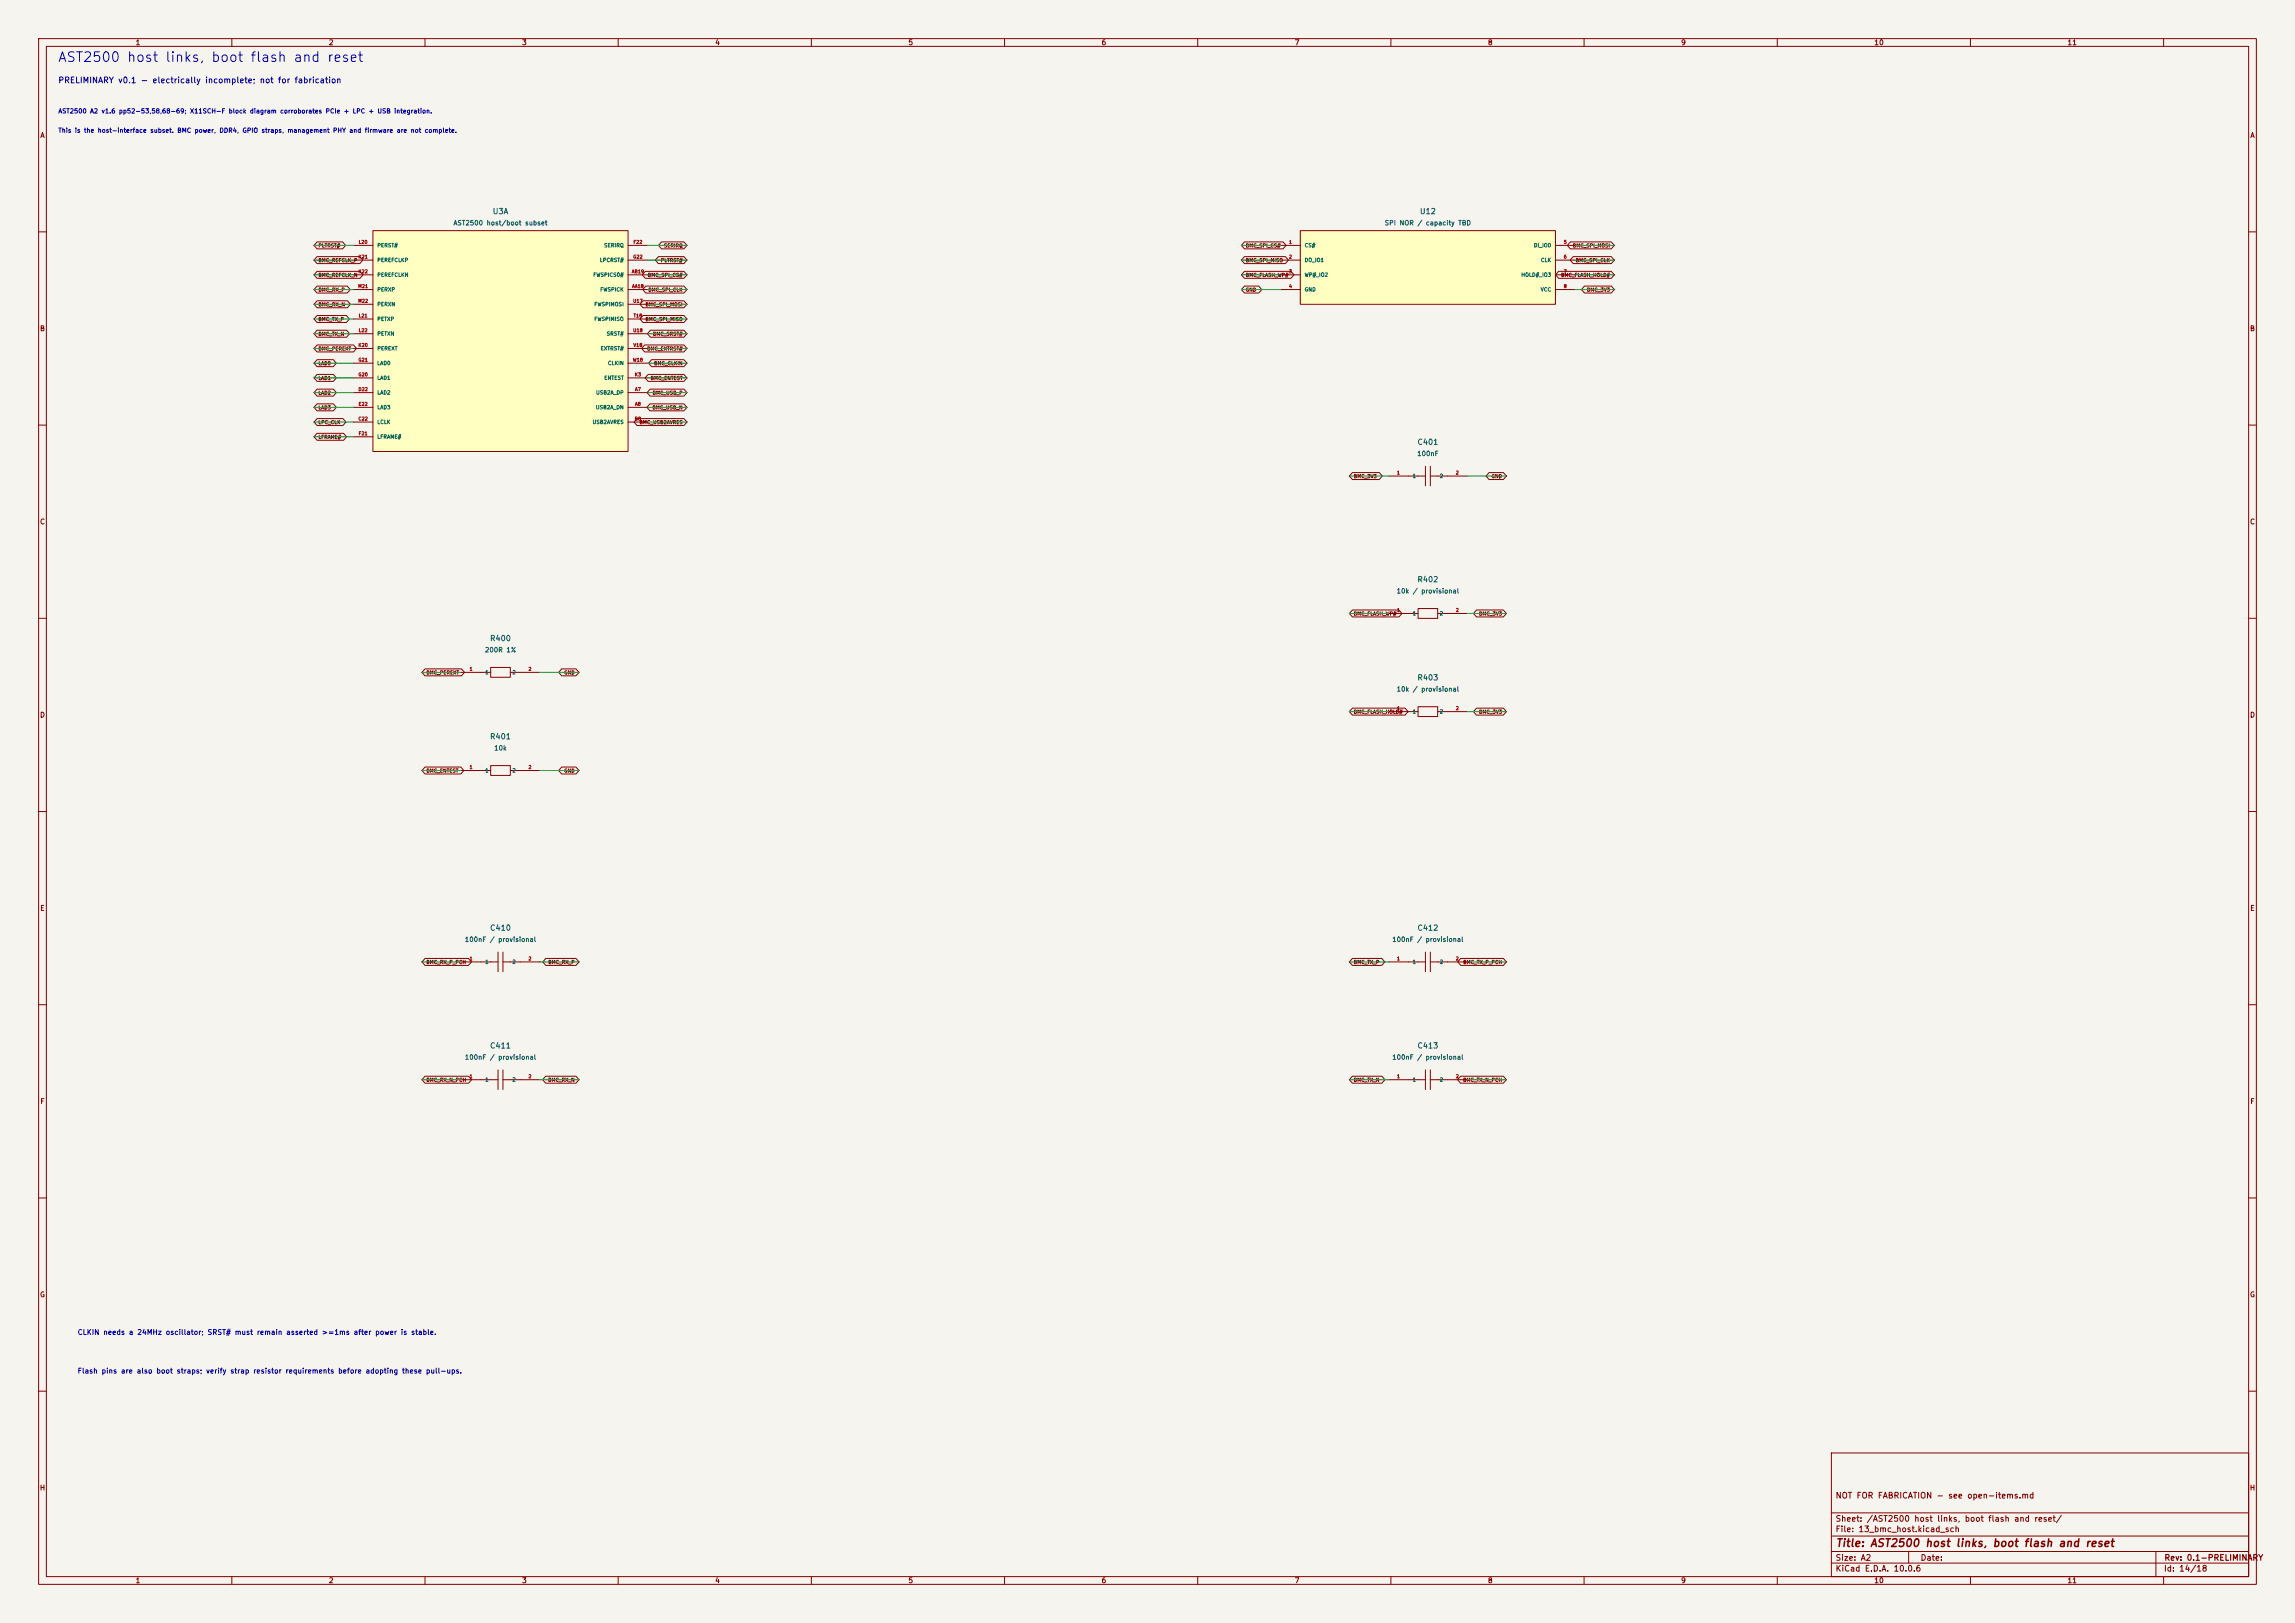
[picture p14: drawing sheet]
<svg xmlns="http://www.w3.org/2000/svg" width="594mm" height="420mm" viewBox="0 0 594 420" stroke-linecap="round" stroke-linejoin="round" font-family="sans-serif">
<defs><g id="words">
<text font-size="2.5" fill="#0000c2" x="14.9" y="16.7">AST2500 host links, boot flash and reset</text>
<text font-size="2" fill="#840000" x="475" y="400.8">Title: AST2500 host links, boot flash and reset</text>
<text font-size="1.5" fill="#0000c2" x="15" y="21.9">PRELIMINARY v0.1 - electrically incomplete; not for fabrication</text>
<g font-size="1.5" fill="#840000">
<text x="475" y="388.1">NOT FOR FABRICATION - see open-items.md</text>
<text x="475" y="394.1">Sheet: /AST2500 host links, boot flash and reset/</text>
<text x="475" y="396.8">File: 13_bmc_host.kicad_sch</text>
<text x="475" y="407">KiCad E.D.A. 10.0.6</text>
<text x="475" y="404.2">Size: A2</text>
<text x="497" y="404.2">Date:</text>
<text x="560" y="407">Id: 14/18</text>
<text x="560.1" y="404.2">Rev: 0.1-PRELIMINARY</text>
</g>
<g font-size="1.4" fill="#006464">
<text x="127.4" y="55.8">U3A</text>
<text x="367.4" y="55.8">U12</text>
<text x="366.7" y="115.4">C401</text>
<text x="366.7" y="151">R402</text>
<text x="126.7" y="166.2">R400</text>
<text x="366.7" y="176.4">R403</text>
<text x="126.7" y="191.6">R401</text>
<text x="126.7" y="241.2">C410</text>
<text x="366.7" y="241.2">C412</text>
<text x="126.7" y="271.7">C411</text>
<text x="366.7" y="271.7">C413</text>
</g>
<g font-size="1.3" fill="#840000">
<text x="35" y="12">1</text>
<text x="85" y="12">2</text>
<text x="135" y="12">3</text>
<text x="185" y="12">4</text>
<text x="235" y="12">5</text>
<text x="285" y="12">6</text>
<text x="335" y="12">7</text>
<text x="385" y="12">8</text>
<text x="435" y="12">9</text>
<text x="485" y="12">10</text>
<text x="535" y="12">11</text>
<text x="10.3" y="36">A</text>
<text x="582.3" y="36">A</text>
<text x="10.2" y="86">B</text>
<text x="582.2" y="86">B</text>
<text x="10.2" y="136">C</text>
<text x="582.2" y="136">C</text>
<text x="10.2" y="186">D</text>
<text x="582.2" y="186">D</text>
<text x="10.3" y="236">E</text>
<text x="582.3" y="236">E</text>
<text x="10.3" y="286">F</text>
<text x="582.3" y="286">F</text>
<text x="10.2" y="336">G</text>
<text x="582.2" y="336">G</text>
<text x="10.2" y="386">H</text>
<text x="582.2" y="386">H</text>
<text x="35" y="410">1</text>
<text x="85" y="410">2</text>
<text x="135" y="410">3</text>
<text x="185" y="410">4</text>
<text x="235" y="410">5</text>
<text x="285" y="410">6</text>
<text x="335" y="410">7</text>
<text x="385" y="410">8</text>
<text x="435" y="410">9</text>
<text x="485" y="410">10</text>
<text x="535" y="410">11</text>
</g>
<g font-size="1.3" fill="#0000c2">
<text x="20" y="345.7">CLKIN needs a 24MHz oscillator; SRST# must remain asserted &gt;=1ms after power is stable.</text>
<text x="20" y="355.7">Flash pins are also boot straps; verify strap resistor requirements before adopting these pull-ups.</text>
</g>
<g font-size="1.2" fill="#0000c2">
<text x="15" y="29.6">AST2500 A2 v1.6 pp52-53,58,68-69; X11SCH-F block diagram corroborates PCIe + LPC + USB integration.</text>
<text x="15" y="34.6">This is the host-interface subset. BMC power, DDR4, GPIO straps, management PHY and firmware are not complete.</text>
</g>
<g font-size="1.2" fill="#006464">
<text x="117.2" y="58.6">AST2500 host/boot subset</text>
<text x="358.3" y="58.6">SPI NOR / capacity TBD</text>
<text x="366.7" y="118.3">100nF</text>
<text x="361.4" y="153.9">10k / provisional</text>
<text x="125.4" y="169.1">200R 1%</text>
<text x="361.4" y="179.3">10k / provisional</text>
<text x="127.8" y="194.5">10k</text>
<text x="120.2" y="244">100nF / provisional</text>
<text x="360.2" y="244">100nF / provisional</text>
<text x="120.2" y="274.5">100nF / provisional</text>
<text x="360.2" y="274.5">100nF / provisional</text>
</g>
<g font-size="1" fill="#006464">
<text x="97.5" y="64.2">PERST#</text>
<text x="156.2" y="64.2">SERIRQ</text>
<text x="337.6" y="64.2">CS#</text>
<text x="396.9" y="64.2">DI_IO0</text>
<text x="97.5" y="68">PEREFCLKP</text>
<text x="97.5" y="71.8">PEREFCLKN</text>
<text x="153.4" y="71.8">FWSPICS0#</text>
<text x="155.2" y="68">LPCRST#</text>
<text x="337.6" y="68">DO_IO1</text>
<text x="337.6" y="71.8">WP#_IO2</text>
<text x="393.6" y="71.8">HOLD#_IO3</text>
<text x="398.7" y="68">CLK</text>
<text x="97.5" y="75.6">PERXP</text>
<text x="155.2" y="75.6">FWSPICK</text>
<text x="337.6" y="75.6">GND</text>
<text x="398.7" y="75.6">VCC</text>
<text x="97.5" y="83.3">PETXP</text>
<text x="97.5" y="79.5">PERXN</text>
<text x="153.7" y="83.3">FWSPIMISO</text>
<text x="153.7" y="79.5">FWSPIMOSI</text>
<text x="97.5" y="87.1">PETXN</text>
<text x="156.9" y="87.1">SRST#</text>
<text x="97.5" y="94.7">LAD0</text>
<text x="97.5" y="90.9">PEREXT</text>
<text x="155.3" y="90.9">EXTRST#</text>
<text x="157.2" y="94.7">CLKIN</text>
<text x="97.5" y="98.5">LAD1</text>
<text x="156.3" y="98.5">ENTEST</text>
<text x="97.5" y="102.3">LAD2</text>
<text x="97.5" y="106.1">LAD3</text>
<text x="154.1" y="106.1">USB2A_DN</text>
<text x="154.2" y="102.3">USB2A_DP</text>
<text x="97.5" y="109.9">LCLK</text>
<text x="97.5" y="113.7">LFRAME#</text>
<text x="153.3" y="109.9">USB2AVRES</text>
<text x="365.5" y="123.9">1</text>
<text x="372.5" y="123.9">2</text>
<text x="365.5" y="159.5">1</text>
<text x="372.5" y="159.5">2</text>
<text x="125.5" y="174.7">1</text>
<text x="132.5" y="174.7">2</text>
<text x="365.5" y="184.9">1</text>
<text x="372.5" y="184.9">2</text>
<text x="125.5" y="200.1">1</text>
<text x="132.5" y="200.1">2</text>
<text x="125.5" y="249.6">1</text>
<text x="132.5" y="249.6">2</text>
<text x="365.5" y="249.6">1</text>
<text x="372.5" y="249.6">2</text>
<text x="125.5" y="280.1">1</text>
<text x="132.5" y="280.1">2</text>
<text x="365.5" y="280.1">1</text>
<text x="372.5" y="280.1">2</text>
</g>
<g font-size=".9" fill="#840000">
<text x="82.3" y="64.2">PLTRST#</text>
<text x="171.8" y="64.2">SERIRQ</text>
<text x="322.3" y="64.2">BMC_SPI_CS#</text>
<text x="407" y="64.2">BMC_SPI_MOSI</text>
<text x="82.3" y="71.9">BMC_REFCLK_N</text>
<text x="82.3" y="68.1">BMC_REFCLK_P</text>
<text x="167.6" y="71.9">BMC_SPI_CS#</text>
<text x="170.9" y="68.1">PLTRST#</text>
<text x="322.3" y="71.9">BMC_FLASH_WP#</text>
<text x="322.3" y="68.1">BMC_SPI_MISO</text>
<text x="403.9" y="71.9">BMC_FLASH_HOLD#</text>
<text x="407.7" y="68.1">BMC_SPI_CLK</text>
<text x="82.3" y="75.7">BMC_RX_P</text>
<text x="167.7" y="75.7">BMC_SPI_CLK</text>
<text x="322.3" y="75.7">GND</text>
<text x="410.6" y="75.7">BMC_3V3</text>
<text x="82.3" y="83.3">BMC_TX_P</text>
<text x="82.3" y="79.5">BMC_RX_N</text>
<text x="167" y="83.3">BMC_SPI_MISO</text>
<text x="167" y="79.5">BMC_SPI_MOSI</text>
<text x="82.3" y="87.1">BMC_TX_N</text>
<text x="168.9" y="87.1">BMC_SRST#</text>
<text x="82.3" y="94.7">LAD0</text>
<text x="82.3" y="90.9">BMC_PEREXT</text>
<text x="167.4" y="90.9">BMC_EXTRST#</text>
<text x="169.2" y="94.7">BMC_CLKIN</text>
<text x="82.3" y="98.5">LAD1</text>
<text x="168.3" y="98.5">BMC_ENTEST</text>
<text x="82.3" y="102.3">LAD2</text>
<text x="82.3" y="106.2">LAD3</text>
<text x="168.8" y="106.2">BMC_USB_N</text>
<text x="168.8" y="102.3">BMC_USB_P</text>
<text x="82.3" y="110">LPC_CLK</text>
<text x="82.3" y="113.8">LFRAME#</text>
<text x="165.4" y="110">BMC_USB2AVRES</text>
<text x="350.3" y="123.9">BMC_3V3</text>
<text x="385.9" y="123.9">GND</text>
<text x="350.3" y="159.5">BMC_FLASH_WP#</text>
<text x="382.7" y="159.5">BMC_3V3</text>
<text x="110.2" y="174.7">BMC_PEREXT</text>
<text x="145.9" y="174.7">GND</text>
<text x="350.3" y="184.9">BMC_FLASH_HOLD#</text>
<text x="382.7" y="184.9">BMC_3V3</text>
<text x="110.2" y="200.1">BMC_ENTEST</text>
<text x="145.9" y="200.1">GND</text>
<text x="110.2" y="249.7">BMC_RX_P_PCH</text>
<text x="141.8" y="249.7">BMC_RX_P</text>
<text x="350.3" y="249.7">BMC_TX_P</text>
<text x="378.6" y="249.7">BMC_TX_P_PCH</text>
<text x="110.2" y="280.1">BMC_RX_N_PCH</text>
<text x="141.8" y="280.1">BMC_RX_N</text>
<text x="350.3" y="280.1">BMC_TX_N</text>
<text x="378.6" y="280.1">BMC_TX_N_PCH</text>
</g>
<g font-size=".9" fill="#a90000">
<text x="92.7" y="63.3">L20</text>
<text x="163.8" y="63.3">F22</text>
<text x="333.5" y="63.3">1</text>
<text x="404.6" y="63.3">5</text>
<text x="92.7" y="67.1">K21</text>
<text x="92.7" y="70.9">K22</text>
<text x="163.4" y="70.9">AB19</text>
<text x="163.8" y="67.1">G22</text>
<text x="333.5" y="67.1">2</text>
<text x="333.5" y="70.9">3</text>
<text x="404.6" y="67.1">6</text>
<text x="404.6" y="70.9">7</text>
<text x="92.6" y="74.7">M21</text>
<text x="163.5" y="74.7">AA18</text>
<text x="333.5" y="74.7">4</text>
<text x="404.6" y="74.7">8</text>
<text x="92.6" y="78.5">M22</text>
<text x="92.7" y="82.3">L21</text>
<text x="163.8" y="78.5">U17</text>
<text x="163.9" y="82.3">T18</text>
<text x="92.7" y="90">K20</text>
<text x="92.7" y="86.1">L22</text>
<text x="163.8" y="86.1">U18</text>
<text x="163.8" y="90">V18</text>
<text x="92.7" y="93.8">G21</text>
<text x="163.7" y="93.8">W18</text>
<text x="92.7" y="101.4">D22</text>
<text x="92.7" y="97.6">G20</text>
<text x="164.2" y="97.6">K3</text>
<text x="164.2" y="101.4">A7</text>
<text x="92.7" y="105.2">E22</text>
<text x="164.2" y="105.2">A8</text>
<text x="92.7" y="109">C22</text>
<text x="92.7" y="112.8">F21</text>
<text x="164.2" y="109">B8</text>
<text x="361.5" y="123">1</text>
<text x="376.7" y="123">2</text>
<text x="361.5" y="158.5">1</text>
<text x="376.7" y="158.5">2</text>
<text x="121.4" y="173.8">1</text>
<text x="136.7" y="173.8">2</text>
<text x="361.5" y="183.9">1</text>
<text x="376.7" y="183.9">2</text>
<text x="121.4" y="199.2">1</text>
<text x="136.7" y="199.2">2</text>
<text x="121.4" y="248.7">1</text>
<text x="136.7" y="248.7">2</text>
<text x="361.5" y="248.7">1</text>
<text x="376.7" y="248.7">2</text>
<text x="121.4" y="279.2">1</text>
<text x="136.7" y="279.2">2</text>
<text x="361.5" y="279.2">1</text>
<text x="376.7" y="279.2">2</text>
</g>
</g></defs>
<path d="M0 0h594v420h-594z" fill="#f5f4ef" stroke="#f5f4ef" stroke-width=".26"/>
<g fill="none" stroke="#840000" stroke-width=".26">
<path d="M10 10h574v400h-574zM12 12h570v396h-570zM60 10v2M110 10v2M160 10v2M210 10v2M260 10v2M310 10v2M360 10v2M410 10v2M460 10v2M510 10v2"/>
<path d="M560 10v2M10 60h2M582 60h2M10 110h2M582 110h2M10 160h2M582 160h2M10 210h2M582 210h2M10 260h2M582 260h2M10 310h2"/>
<path d="M582 310h2M10 360h2M474 376h108v32h-108zM582 360h2M474 397.5h108M474 391.5h108M60 408v2M110 408v2M160 408v2M210 408v2M260 408v2M310 408v2"/>
<path d="M360 408v2M410 408v2M460 408v2M474 404.5h108M474 401.5h108M494 401.5v3M510 408v2M558 401.5v6.5M560 408v2"/>
</g>
<path d="M336.5 59.7h66.1v19h-66.1z" fill="#ffffc2"/>
<path d="M336.5 59.7h66.1v19h-66.1zM331.5 63.5h5M331.5 67.3h5M331.5 71.1h5M331.5 74.9h5M402.6 63.5h5.1M402.6 67.3h5.1M402.6 71.1h5.1M402.6 74.9h5.1" fill="none" stroke="#840000" stroke-width=".26"/>
<path d="M96.5 59.7h66.1v57.1h-66.1z" fill="#ffffc2"/>
<g fill="none" stroke="#840000" stroke-width=".26">
<path d="M96.5 59.7h66.1v57.1h-66.1zM82.1 62.6h6.6l.8 .9-.8 .9h-6.6l-.8-.9zM82.1 77.8h7.8l.8 .9-.8 .9h-7.8l-.8-.9zM82.1 74h7.8l.8 .9-.8 .9h-7.8l-.8-.9zM82.1 70.2h11.1l.8 .9-.8 .9h-11.1l-.8-.9zM82.1 66.4h11l.8 .9-.8 .9h-11l-.8-.9zM91.4 74.9h5.1M91.4 71.1h5.1M91.4 63.5h5.1M91.4 67.3h5.1M91.4 78.7h5.1M162.6 74.9h5"/>
<path d="M162.6 71.1h5M162.6 63.5h5M162.6 67.3h5M162.6 78.7h5M166.4 77.8h10.6l.8 .9-.8 .9h-10.6l-.8-.9zM167 70.2h10l.8 .9-.8 .9h-10l-.8-.9zM167.2 74h9.8l.8 .9-.8 .9h-9.8l-.8-.9zM170.4 66.4h6.6l.8 .9-.8 .9h-6.6l-.8-.9zM171.2 62.6h5.8l.8 .9-.8 .9h-5.8l-.8-.9zM322.1 62.6h10l.8 .9-.8 .9h-10l-.8-.9zM322.1 74h3.7l.8 .9-.8 .9h-3.7l-.8-.9zM322.1 70.2h12l.8 .9-.8 .9h-12l-.8-.9z"/>
<path d="M322.1 66.4h10.6l.8 .9-.8 .9h-10.6l-.8-.9zM403.4 70.2h13.6l.8 .9-.8 .9h-13.6l-.8-.9zM406.5 62.6h10.5l.8 .9-.8 .9h-10.5l-.8-.9zM407.2 66.4h9.8l.8 .9-.8 .9h-9.8l-.8-.9zM410.1 74h6.9l.8 .9-.8 .9h-6.9l-.8-.9zM82.1 96.9h4.2l.8 .9-.8 .9h-4.2l-.8-.9zM82.1 85.5h7.6l.8 .9-.8 .9h-7.6l-.8-.9zM82.1 81.6h7.6l.7 1-.7 .9h-7.6l-.8-.9zM82.1 93.1h4.2l.8 .9-.8 .9h-4.2l-.8-.9zM82.1 89.3h9.4l.8 .9-.8 .9h-9.4l-.8-.9zM91.4 97.8h5.1M91.4 94h5.1"/>
<path d="M91.4 90.2h5.1M91.4 82.6h5.1M91.4 86.4h5.1M162.6 97.8h5M162.6 94h5M162.6 90.2h5M162.6 82.6h5M162.6 86.4h5M166.4 81.6h10.6l.8 1-.8 .9h-10.6l-.8-.9zM166.9 89.3h10.1l.8 .9-.8 .9h-10.1l-.8-.9zM167.8 96.9h9.2l.8 .9-.8 .9h-9.2l-.8-.9zM168.4 85.5h8.6l.8 .9-.8 .9h-8.6l-.8-.9z"/>
<path d="M168.7 93.1h8.3l.8 .9-.8 .9h-8.3l-.8-.9zM82.1 100.7h4.2l.8 .9-.8 .9h-4.2l-.8-.9zM82.1 104.5h4.2l.8 .9-.8 .9h-4.2l-.8-.9zM82.1 108.3h6.7l.7 .9-.7 .9h-6.7l-.8-.9zM82.1 112.1h6.8l.8 .9-.8 .9h-6.8l-.8-.9zM91.4 101.6h5.1M91.4 105.4h5.1M91.4 109.2h5.1M91.4 113h5.1M162.6 101.6h5M162.6 105.4h5M162.6 109.2h5"/>
<path d="M164.9 108.3h12.1l.8 .9-.8 .9h-12.1l-.8-.9zM168.2 104.5h8.8l.8 .9-.8 .9h-8.8l-.8-.9zM168.3 100.7h8.7l.8 .9-.8 .9h-8.7l-.8-.9zM350 122.3h7l.8 .9-.8 .9h-7l-.8-.9zM359.4 123.2h9.5M368.9 120.7v5M370.2 123.2h9.5M370.2 120.7v5M385.4 122.3h3.7l.8 .9-.8 .9h-3.7l-.8-.9zM350 157.8h12.1l.8 1-.8 .9h-12.1l-.8-.9zM359.4 158.8h7.6M367 157.5h5.1v2.5h-5.1z"/>
<path d="M372.1 158.8h7.6M382.2 157.8h6.9l.8 1-.8 .9h-6.9l-.8-.9zM110 173.1h9.4l.8 .9-.8 .9h-9.4l-.8-.9zM119.4 174h7.6M127 172.7h5.1v2.6h-5.1zM132.1 174h7.6M145.4 173.1h3.7l.8 .9-.8 .9h-3.7l-.8-.9zM110 198.5h9.3l.8 .9-.8 .9h-9.3l-.8-.9zM119.4 199.4h7.6M127 198.1h5.1v2.6h-5.1zM132.1 199.4h7.6M145.4 198.5h3.7l.8 .9-.8 .9h-3.7l-.8-.9z"/>
<path d="M350 183.2h13.7l.8 1-.8 .9h-13.7l-.8-.9zM359.4 184.2h7.6M367 182.9h5.1v2.5h-5.1zM372.1 184.2h7.6M382.2 183.2h6.9l.8 1-.8 .9h-6.9l-.8-.9zM110 248h11.2l.8 .9-.8 .9h-11.2l-.8-.9zM119.4 248.9h9.5M128.9 246.4v5.1M130.2 248.9h9.5M130.2 246.4v5.1M141.3 248h7.8l.8 .9-.8 .9h-7.8l-.8-.9zM350 248h7.6l.8 .9-.8 .9h-7.6l-.8-.9z"/>
<path d="M359.4 248.9h9.5M368.9 246.4v5.1M370.2 246.4v5.1M370.2 248.9h9.5M378.1 248h11l.8 .9-.8 .9h-11l-.8-.9zM110 278.5h11.3l.8 .9-.8 .9h-11.3l-.8-.9zM119.4 279.4h9.5M128.9 276.9v5M130.2 279.4h9.5M130.2 276.9v5M141.2 278.5h7.9l.8 .9-.8 .9h-7.9l-.8-.9zM350 278.5h7.7l.8 .9-.8 .9h-7.7l-.8-.9z"/>
<path d="M359.4 279.4h9.5M368.9 276.9v5M370.2 276.9v5M370.2 279.4h9.5M378 278.5h11.1l.8 .9-.8 .9h-11.1l-.7-.9z"/>
</g>
<g fill="none" stroke="#009600" stroke-width=".26">
<path d="M81.3 71.1h10.1M81.3 63.5h10.1M81.3 67.3h10.1M81.3 74.9h10.1M81.3 78.7h10.1M167.6 71.1h10.2M167.6 63.5h10.2M167.6 67.3h10.2M167.6 74.9h10.2M167.6 78.7h10.2M321.3 71.1h10.2M321.3 63.5h10.2"/>
<path d="M321.3 67.3h10.2M321.3 74.9h10.2M407.7 71.1h10.1M407.7 63.5h10.1M407.7 67.3h10.1M407.7 74.9h10.1M81.3 90.2h10.1M81.3 86.4h10.1M81.3 82.6h10.1M81.3 94h10.1M81.3 97.8h10.1M167.6 90.2h10.2"/>
<path d="M167.6 86.4h10.2M167.6 82.6h10.2M167.6 94h10.2M167.6 97.8h10.2M81.3 109.2h10.1M81.3 113h10.1M81.3 105.4h10.1M81.3 101.6h10.1M167.6 109.2h10.2M167.6 105.4h10.2M167.6 101.6h10.2M349.2 123.2h10.2"/>
<path d="M379.7 123.2h10.2M349.2 158.8h10.2M379.7 158.8h10.2M109.2 174h10.2M139.7 174h10.2M109.2 199.4h10.2M139.7 199.4h10.2M349.2 184.2h10.2M379.7 184.2h10.2M109.2 248.9h10.2M139.7 248.9h10.2M349.2 248.9h10.2"/>
<path d="M379.7 248.9h10.2M109.2 279.4h10.2M139.7 279.4h10.2M349.2 279.4h10.2M379.7 279.4h10.2"/>
</g>
<use href="#words"/>
</svg>
